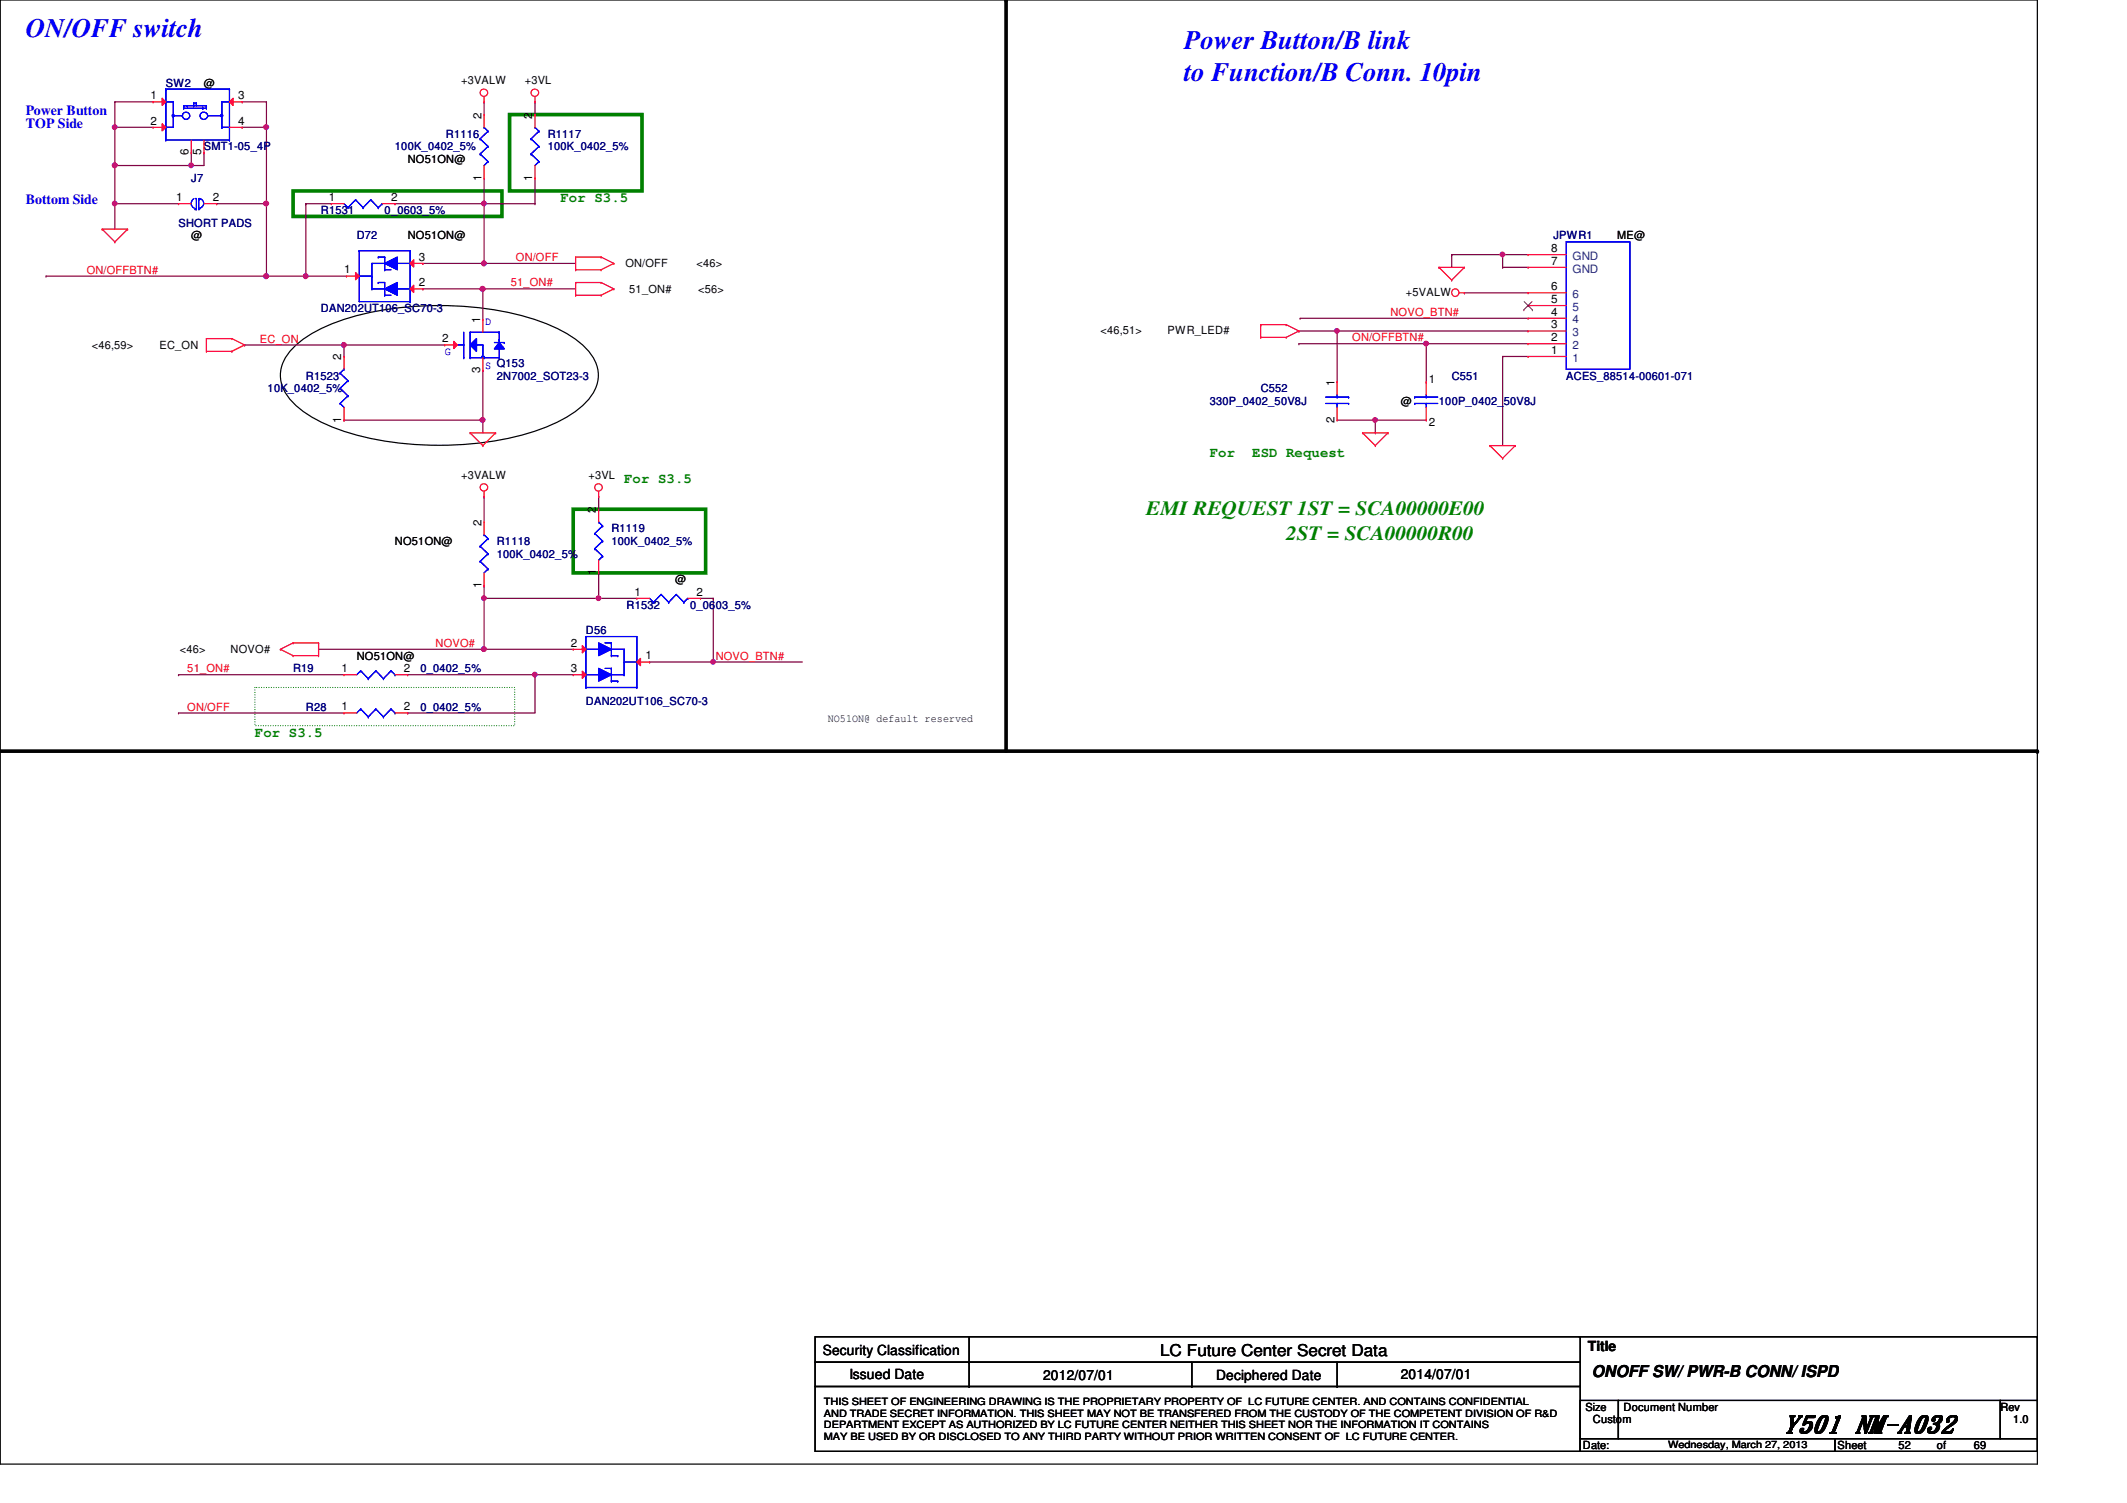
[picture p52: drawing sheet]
<svg xmlns="http://www.w3.org/2000/svg" width="297mm" height="210mm" viewBox="0 0 297 210" stroke-linecap="round" stroke-linejoin="round" font-family="sans-serif">
<defs><g id="words">
<g font-size="3.7" fill="#00f">
<text x="3.6" y="5.1">ON/OFF switch</text>
<text x="165.4" y="6.9">Power Button/B link</text>
<text x="165.4" y="11.3">to Function/B Conn. 10pin</text>
</g>
<text font-size="3.4" x="249" y="200">Y501 NM-A032</text>
<g font-size="2.8" fill="#008000">
<text x="160.1" y="71.9">EMI REQUEST 1ST = SCA00000E00</text>
<text x="179.6" y="75.5">2ST = SCA00000R00</text>
</g>
<g font-size="2.3">
<text x="162" y="189.3">LC Future Center Secret Data</text>
<text x="222.3" y="192.3">ONOFF SW/ PWR-B CONN/ ISPD</text>
</g>
<g font-size="1.9" fill="#00f">
<text x="3.6" y="17.8">TOP Side</text>
<text x="3.6" y="16">Power Button</text>
<text x="3.6" y="28.5">Bottom Side</text>
</g>
<g font-size="1.9" fill="#008000">
<text x="78.3" y="28.3">For S3.5</text>
<text x="168.9" y="63.8">For</text>
<text x="174.9" y="63.8">ESD Request</text>
<text x="87.2" y="67.4">For S3.5</text>
<text x="35.6" y="103">For S3.5</text>
</g>
<g font-size="1.9">
<text x="114.9" y="189.2">Security Classification</text>
<text x="221.7" y="188.7">Title</text>
<text x="118.6" y="192.6">Issued Date</text>
<text x="145.7" y="192.7">2012/07/01</text>
<text x="169.8" y="192.7">Deciphered Date</text>
<text x="195.6" y="192.6">2014/07/01</text>
</g>
<g font-size="1.6">
<text x="64.4" y="11.8">+3VALW</text>
<text x="73.3" y="11.8">+3VL</text>
<text x="21" y="17.4">2</text>
<text x="21" y="13.8">1</text>
<text x="28.5" y="12.1">@</text>
<text x="33.3" y="13.8">3</text>
<text x="33.3" y="17.4">4</text>
<text x="67.2" y="16.6" transform="rotate(-90 67.2 16.6)">2</text>
<text x="74.3" y="16.6" transform="rotate(-90 74.3 16.6)">2</text>
<text x="26.3" y="21.7" transform="rotate(-90 26.3 21.7)">6</text>
<text x="28.1" y="21.7" transform="rotate(-90 28.1 21.7)">5</text>
<text x="56.9" y="22.8">NO51ON@</text>
<text x="24.6" y="28.1">1</text>
<text x="29.7" y="28.1">2</text>
<text x="45.9" y="28.1">1</text>
<text x="54.6" y="28.1">2</text>
<text x="67.2" y="25.2" transform="rotate(-90 67.2 25.2)">1</text>
<text x="74.3" y="25.2" transform="rotate(-90 74.3 25.2)">1</text>
<text x="26.7" y="33.4">@</text>
<text x="56.9" y="33.4">NO51ON@</text>
<text x="216.6" y="35.2">8</text>
<text x="225.8" y="33.4">ME@</text>
<text x="48" y="38.2">1</text>
<text x="58.5" y="40">2</text>
<text x="58.5" y="36.4">3</text>
<text x="87.3" y="37.3">ON/OFF</text>
<text x="87.9" y="40.9">51_ON#</text>
<text x="97.3" y="37.3">&lt;46&gt;</text>
<text x="97.5" y="40.9">&lt;56&gt;</text>
<text x="196.3" y="41.3">+5VALW</text>
<text x="216.6" y="40.5">6</text>
<text x="216.6" y="37">7</text>
<text x="61.8" y="47.8">2</text>
<text x="67.1" y="45.2" transform="rotate(-90 67.1 45.2)">1</text>
<text x="153.7" y="46.6">&lt;46,51&gt;</text>
<text x="163.1" y="46.6">PWR_LED#</text>
<text x="216.6" y="47.6">2</text>
<text x="216.6" y="45.8">3</text>
<text x="216.6" y="44.1">4</text>
<text x="216.6" y="42.3">5</text>
<text x="12.8" y="48.7">&lt;46,59&gt;</text>
<text x="22.3" y="48.7">EC_ON</text>
<text x="47.7" y="50.3" transform="rotate(-90 47.7 50.3)">2</text>
<text x="67.1" y="52.1" transform="rotate(-90 67.1 52.1)">3</text>
<text x="186.3" y="53.9" transform="rotate(-90 186.3 53.9)">1</text>
<text x="199.6" y="53.5">1</text>
<text x="216.6" y="49.4">1</text>
<text x="47.7" y="59" transform="rotate(-90 47.7 59)">1</text>
<text x="186.3" y="59" transform="rotate(-90 186.3 59)">2</text>
<text x="195.6" y="56.6">@</text>
<text x="199.6" y="59.6">2</text>
<text x="64.4" y="66.9">+3VALW</text>
<text x="82.2" y="66.9">+3VL</text>
<text x="83.2" y="71.7" transform="rotate(-90 83.2 71.7)">2</text>
<text x="55.2" y="76.1">NO51ON@</text>
<text x="67.2" y="73.4" transform="rotate(-90 67.2 73.4)">2</text>
<text x="67.2" y="82.1" transform="rotate(-90 67.2 82.1)">1</text>
<text x="83.2" y="80.3" transform="rotate(-90 83.2 80.3)">1</text>
<text x="88.6" y="83.2">1</text>
<text x="94.3" y="81.4">@</text>
<text x="97.3" y="83.2">2</text>
<text x="25.1" y="91.2">&lt;46&gt;</text>
<text x="32.2" y="91.2">NOVO#</text>
<text x="47.7" y="93.9">1</text>
<text x="49.8" y="92.1">NO51ON@</text>
<text x="56.4" y="93.9">2</text>
<text x="79.7" y="90.3">2</text>
<text x="79.7" y="93.9">3</text>
<text x="90.2" y="92.1">1</text>
<text x="47.7" y="99.2">1</text>
<text x="56.4" y="99.2">2</text>
<text x="115.6" y="100.8">NO51ON@ default reserved</text>
<text x="221.4" y="197">Size</text>
<text x="226.7" y="197">Document Number</text>
<text x="279.4" y="197">Rev</text>
<text x="221.1" y="202.4">Date:</text>
<text x="222.5" y="198.8">Custom</text>
<text x="256.6" y="202.4">Sheet</text>
<text x="265.1" y="202.4">52</text>
<text x="270.5" y="202.4">of</text>
<text x="275.6" y="202.4">69</text>
<text x="281.1" y="198.8">1.0</text>
</g>
<g font-size="1.6" fill="#000080">
<text x="23.2" y="12.1">SW2</text>
<text x="28.5" y="21">SMT1-05_4P</text>
<text x="55.2" y="21">100K_0402_5%</text>
<text x="62.3" y="19.2">R1116</text>
<text x="76.5" y="19.2">R1117</text>
<text x="76.5" y="21">100K_0402_5%</text>
<text x="26.7" y="25.4">J7</text>
<text x="44.8" y="29.9">R1531</text>
<text x="53.7" y="29.9">0_0603_5%</text>
<text x="24.9" y="31.7">SHORT PADS</text>
<text x="49.8" y="33.4">D72</text>
<text x="217" y="33.4">JPWR1</text>
<text x="44.8" y="43.6">DAN202UT106_SC70-3</text>
<text x="42.7" y="53">R1523</text>
<text x="69.4" y="53">2N7002_SOT23-3</text>
<text x="202.7" y="53">C551</text>
<text x="218.7" y="53">ACES_88514-00601-071</text>
<text x="37.4" y="54.8">10K_0402_5%</text>
<text x="168.9" y="56.6">330P_0402_50V8J</text>
<text x="176.1" y="54.8">C552</text>
<text x="201" y="56.6">100P_0402_50V8J</text>
<text x="69.4" y="76.1">R1118</text>
<text x="69.4" y="77.9">100K_0402_5%</text>
<text x="85.4" y="74.3">R1119</text>
<text x="85.4" y="76.1">100K_0402_5%</text>
<text x="81.8" y="88.6">D56</text>
<text x="87.5" y="85">R1532</text>
<text x="96.4" y="85">0_0603_5%</text>
<text x="40.9" y="93.9">R19</text>
<text x="58.7" y="93.9">0_0402_5%</text>
<text x="42.7" y="99.2">R28</text>
<text x="58.7" y="99.2">0_0402_5%</text>
<text x="81.8" y="98.5">DAN202UT106_SC70-3</text>
</g>
<g font-size="1.6" fill="#f00">
<text x="12.1" y="38.2">ON/OFFBTN#</text>
<text x="71.3" y="40">51_ON#</text>
<text x="72" y="36.4">ON/OFF</text>
<text x="36.3" y="47.8">EC_ON</text>
<text x="188.8" y="47.7">ON/OFFBTN#</text>
<text x="194.2" y="44.1">NOVO_BTN#</text>
<text x="26.2" y="93.9">51_ON#</text>
<text x="60.8" y="90.3">NOVO#</text>
<text x="99.9" y="92.1">NOVO_BTN#</text>
<text x="26.2" y="99.2">ON/OFF</text>
</g>
<g font-size="1.6" fill="#004080">
<text x="219.6" y="41.6">6</text>
<text x="219.6" y="36.3">GND</text>
<text x="219.6" y="38.1">GND</text>
<text x="219.6" y="46.9">3</text>
<text x="219.6" y="45.2">4</text>
<text x="219.6" y="43.4">5</text>
<text x="219.6" y="50.5">1</text>
<text x="219.6" y="48.7">2</text>
</g>
<g font-size="1.6" fill="#00f">
<text x="67.8" y="45.3">D</text>
<text x="62.1" y="49.6">G</text>
<text x="67.8" y="51.6">S Q153</text>
</g>
<g font-size="1.4">
<text x="115.1" y="196.2">THIS SHEET OF ENGINEERING DRAWING IS THE PROPRIETARY PROPERTY OF LC FUTURE CENTER. AND CONTAINS CONFIDENTIAL</text>
<text x="115.1" y="197.8">AND TRADE SECRET INFORMATION. THIS SHEET MAY NOT BE TRANSFERED FROM THE CUSTODY OF THE COMPETENT DIVISION OF R&amp;D</text>
<text x="115.1" y="199.5">DEPARTMENT EXCEPT AS AUTHORIZED BY LC FUTURE CENTER NEITHER THIS SHEET NOR THE INFORMATION IT CONTAINS</text>
<text x="115.1" y="201.1">MAY BE USED BY OR DISCLOSED TO ANY THIRD PARTY WITHOUT PRIOR WRITTEN CONSENT OF LC FUTURE CENTER.</text>
<text x="233" y="202.2">Wednesday, March 27, 2013</text>
</g>
</g></defs>
<path d="M0 0h284.5v204.5h-284.5zM40.7 48.8a17 17 0 0 1 7.2-4.1 46.5 46.5 0 0 1 26.9 0 17.1 17.1 0 0 1 7.2 4.1 4.9 4.9 0 0 1 0 7.2 17.1 17.1 0 0 1-7.2 4.2 46.2 46.2 0 0 1-26.9 0 17 17 0 0 1-7.2-4.2 4.9 4.9 0 0 1 0-7.2z" fill="none" stroke="#000" stroke-width=".17"/>
<path d="M140.5 0v104.9M0 104.9h284.5" fill="none" stroke="#000" stroke-width=".51"/>
<g fill="#000">
<circle cx="140.5" cy="0" r=".25"/>
<circle cx="284.5" cy="104.9" r=".25"/>
</g>
<path d="M35.6 96h36.3v5.3h-36.3z" fill="none" stroke="#008000" stroke-width=".17" stroke-dasharray="0 .3"/>
<path d="M71.2 16h18.5v10.7h-18.5zM40.9 26.7h29.2v3.5h-29.2zM80 71.1h18.5v8.9h-18.5z" fill="none" stroke="#008000" stroke-width=".51"/>
<path d="M16 23.1h.1M16 23.1v5.3M24.9 99.6h.1M24.9 99.6h23.1M56.9 99.6h.1M67.6 81.8h.1M67.6 81.8v1.8M74.7 94.2h.1M74.7 94.2v5.4h-17.8" fill="none" stroke="#800040" stroke-width=".17"/>
<circle cx="16" cy="23.1" r=".32" fill="#f0f"/>
<circle cx="16" cy="23.1" r=".32" fill="none" stroke="#f0f" stroke-width=".17"/>
<path d="M83.6 83.6h.1M83.6 83.6h5.3M97.8 83.6h1.8M99.6 83.6h.1M99.6 92.5h.1M99.6 83.6v8.9" fill="none" stroke="#800040" stroke-width=".17"/>
<circle cx="99.6" cy="92.4" r=".32" fill="#f0f"/>
<circle cx="99.6" cy="92.4" r=".32" fill="none" stroke="#f0f" stroke-width=".17"/>
<path d="M37.2 28.4h.1M37.2 28.4v10.2M34.2 48.2h.1M34.2 48.2h13.8M56.9 94.2h17.8M74.7 94.2h.1M90.7 92.5h.1M90.7 92.5h8.9" fill="none" stroke="#800040" stroke-width=".17"/>
<circle cx="37.2" cy="28.4" r=".33" fill="#f0f"/>
<circle cx="37.2" cy="28.4" r=".33" fill="none" stroke="#f0f" stroke-width=".17"/>
<path d="M6.4 38.6h.1M6.4 38.6h30.8M67.6 83.6h.1M67.6 83.6v7.1" fill="none" stroke="#800040" stroke-width=".17"/>
<circle cx="67.6" cy="90.7" r=".32" fill="#f0f"/>
<circle cx="67.6" cy="90.7" r=".32" fill="none" stroke="#f0f" stroke-width=".17"/>
<path d="M67.6 28.4h.1M67.6 28.4v8.4M48 48.2h.1M48 48.2v1.6M67.4 40.3h.1M67.4 40.3v4.3M24.9 94.2h.1M24.9 94.2h23.1M44.5 90.7h23.1M67.6 90.7h.1" fill="none" stroke="#800040" stroke-width=".17"/>
<circle cx="67.4" cy="40.3" r=".34" fill="#f0f"/>
<circle cx="67.4" cy="40.3" r=".34" fill="none" stroke="#f0f" stroke-width=".17"/>
<path d="M48 48.2h.1M48 48.2h14.1M59.1 40.3h.1M59.1 40.3h8.3" fill="none" stroke="#800040" stroke-width=".17"/>
<circle cx="48" cy="48.2" r=".33" fill="#f0f"/>
<circle cx="48" cy="48.2" r=".33" fill="none" stroke="#f0f" stroke-width=".17"/>
<path d="M42.7 38.6h.1M42.7 38.6h5.7M67.4 40.3h.1M67.4 40.3h13" fill="none" stroke="#800040" stroke-width=".17"/>
<circle cx="42.7" cy="38.6" r=".33" fill="#f0f"/>
<circle cx="42.7" cy="38.6" r=".33" fill="none" stroke="#f0f" stroke-width=".17"/>
<path d="M67.4 58.7h.1M67.4 51.7h.1M67.4 51.7v8.8" fill="none" stroke="#800040" stroke-width=".17"/>
<circle cx="67.4" cy="58.6" r=".33" fill="#f0f"/>
<circle cx="67.4" cy="58.6" r=".33" fill="none" stroke="#f0f" stroke-width=".17"/>
<path d="M59.1 36.8h.1M59.1 36.8h8.5" fill="none" stroke="#800040" stroke-width=".17"/>
<circle cx="67.6" cy="36.8" r=".33" fill="#f0f"/>
<circle cx="67.6" cy="36.8" r=".33" fill="none" stroke="#f0f" stroke-width=".17"/>
<path d="M33.8 14.2h.1M33.8 14.2h3.4M67.6 28.4h.1M67.6 28.4h7.1" fill="none" stroke="#800040" stroke-width=".17"/>
<circle cx="67.6" cy="28.4" r=".32" fill="#f0f"/>
<circle cx="67.6" cy="28.4" r=".32" fill="none" stroke="#f0f" stroke-width=".17"/>
<path d="M16 17.8h.1M16 14.2v3.6M33.8 17.8h.1M33.8 17.8h3.4M16 23.1h.1M16 23.1h10.7M74.7 28.4h.1M74.7 24.9v3.5" fill="none" stroke="#800040" stroke-width=".17"/>
<circle cx="16" cy="23.1" r=".32" fill="#f0f"/>
<circle cx="16" cy="23.1" r=".32" fill="none" stroke="#f0f" stroke-width=".17"/>
<path d="M37.2 17.8h.1M37.2 14.2v3.6M26.7 23.1h.1M26.7 23.1h1.8" fill="none" stroke="#800040" stroke-width=".17"/>
<circle cx="26.7" cy="23.1" r=".32" fill="#f0f"/>
<circle cx="26.7" cy="23.1" r=".32" fill="none" stroke="#f0f" stroke-width=".17"/>
<path d="M16 17.8h.1M16 14.2h.1M16 17.8v5.3M16 14.2h5.4M16 17.8h5.4M74.7 14.2h.1M74.7 14.2v1.8M26.7 21.3h.1M26.7 21.3v1.8" fill="none" stroke="#800040" stroke-width=".17"/>
<circle cx="16" cy="17.8" r=".32" fill="#f0f"/>
<circle cx="16" cy="17.8" r=".32" fill="none" stroke="#f0f" stroke-width=".17"/>
<path d="M28.5 21.3h.1M28.5 21.3v1.8M67.6 36.8h.1M67.6 36.8h12.8M67.6 90.7h.1M67.6 90.7h12.4" fill="none" stroke="#800040" stroke-width=".17"/>
<circle cx="67.6" cy="90.7" r=".32" fill="#f0f"/>
<circle cx="67.6" cy="90.7" r=".32" fill="none" stroke="#f0f" stroke-width=".17"/>
<path d="M37.2 17.8h.1M37.2 17.8v10.6h-6.9M30.3 28.4h.1M67.6 69.3h.1M67.6 69.3v3.6M99.6 92.5h.1M99.6 92.5h12.5" fill="none" stroke="#800040" stroke-width=".17"/>
<circle cx="37.2" cy="17.8" r=".33" fill="#f0f"/>
<circle cx="37.2" cy="17.8" r=".33" fill="none" stroke="#f0f" stroke-width=".17"/>
<path d="M16 28.4h.1M16 28.4h8.9M16 28.4v3.6" fill="none" stroke="#800040" stroke-width=".17"/>
<circle cx="16" cy="28.4" r=".32" fill="#f0f"/>
<circle cx="16" cy="28.4" r=".32" fill="none" stroke="#f0f" stroke-width=".17"/>
<path d="M74.7 94.2h.1M74.7 94.2h5.3" fill="none" stroke="#800040" stroke-width=".17"/>
<circle cx="74.7" cy="94.2" r=".32" fill="#f0f"/>
<circle cx="74.7" cy="94.2" r=".32" fill="none" stroke="#f0f" stroke-width=".17"/>
<path d="M67.6 14.2h.1M67.6 14.2v1.8M37.2 38.6h.1M42.7 28.4h.1M42.7 28.4h3.6M42.7 28.4v10.2h-5.5M55.2 28.4h.1M55.2 28.4h12.4" fill="none" stroke="#800040" stroke-width=".17"/>
<circle cx="37.2" cy="38.6" r=".34" fill="#f0f"/>
<circle cx="37.2" cy="38.6" r=".34" fill="none" stroke="#f0f" stroke-width=".17"/>
<path d="M67.6 28.4h.1M67.6 24.9v3.5M67.6 83.6h.1M67.6 83.6h16" fill="none" stroke="#800040" stroke-width=".17"/>
<circle cx="83.6" cy="83.5" r=".32" fill="#f0f"/>
<circle cx="83.6" cy="83.5" r=".32" fill="none" stroke="#f0f" stroke-width=".17"/>
<circle cx="67.6" cy="83.5" r=".32" fill="#f0f"/>
<circle cx="67.6" cy="83.5" r=".32" fill="none" stroke="#f0f" stroke-width=".17"/>
<path d="M209.8 35.6h.1M209.8 35.6h3.6M48 58.7h.1M48 58.7h19.4M83.6 69.3h.1M83.6 69.3v1.8M83.6 80h.1M83.6 80v3.6" fill="none" stroke="#800040" stroke-width=".17"/>
<circle cx="209.8" cy="35.5" r=".32" fill="#f0f"/>
<circle cx="209.8" cy="35.5" r=".32" fill="none" stroke="#f0f" stroke-width=".17"/>
<g fill="none" stroke="#800040" stroke-width=".17">
<path d="M202.7 35.6h.1M202.7 35.6h7.1M202.7 35.6v1.7M209.8 37.3h.1M209.8 35.6h.1M209.8 37.3h3.6M209.8 35.6v1.7M181.6 44.4h.1M181.6 44.4h31.8M186.7 46.2h.1M186.7 46.2h26.7M199.2 48h.1"/>
<path d="M199.2 48h14.2M204.5 40.9h.1M204.5 40.9h8.9"/>
</g>
<circle cx="199.1" cy="48" r=".32" fill="#f0f"/>
<circle cx="199.1" cy="48" r=".32" fill="none" stroke="#f0f" stroke-width=".17"/>
<path d="M192.1 58.7h.1M192.1 58.7h7.1M199.2 48h.1M199.2 48v5.3M209.8 49.8h.1M209.8 49.8h3.6M209.8 49.8v12.4" fill="none" stroke="#800040" stroke-width=".17"/>
<circle cx="192" cy="58.6" r=".32" fill="#f0f"/>
<circle cx="192" cy="58.6" r=".32" fill="none" stroke="#f0f" stroke-width=".17"/>
<path d="M181.4 48h.1M181.4 48h17.8M186.7 53.3h.1M186.7 58.7h5.4M186.7 46.2v7.1M192.1 58.7h.1M192.1 58.7v1.8M192.1 60.5h.1" fill="none" stroke="#800040" stroke-width=".17"/>
<circle cx="186.7" cy="46.2" r=".32" fill="#f0f"/>
<circle cx="186.7" cy="46.2" r=".32" fill="none" stroke="#f0f" stroke-width=".17"/>
<path d="M181.4 46.2h.1M181.4 46.2h5.3" fill="none" stroke="#800040" stroke-width=".17"/>
<g fill="none" stroke="#f00" stroke-width=".17">
<path d="M67.6 14.2h.1M67.6 16h.1M67.6 13.5v.7M67.6 16v1.8M74.7 14.2h.1M74.7 13.5v.7M14.3 32h.1M14.3 32h3.5M14.3 32l1.7 1.8M16 33.8h.1M17.8 32h.1M17.8 32l-1.8 1.8"/>
<path d="M67.6 24.9h.1M67.6 23.1v1.8M80.4 39.5h.1M80.4 37.7h.1M80.4 35.9h.1M80.4 39.5h3.5M80.4 35.9v1.8M80.4 39.5v1.7M80.4 35.9h3.5M80.4 37.7h3.5M83.9 39.5h.1M83.9 35.9h.1"/>
<path d="M83.9 37.7h.1M83.9 39.5l1.8 .8M83.9 35.9l1.8 .9M85.7 36.8h.1M85.7 36.8l-1.8 .9M201 37.3h.1M201 37.3h3.5M201 37.3l1.7 1.8M202.7 39.1h.1M204.5 37.3h.1M204.5 37.3l-1.8 1.8M28.8 47.3h.1"/>
<path d="M28.8 49.1h.1M28.8 47.3h3.6M28.8 47.3v1.8M28.8 49.1h3.6M32.4 47.3h.1M32.4 49.1h.1M32.4 47.3l1.8 .9M34.2 48.2h.1M34.2 48.2l-1.8 .9M80.4 41.2h.1M80.4 41.2h3.5M83.9 41.2h.1"/>
<path d="M85.7 40.3h.1M85.7 40.3l-1.8 .9M176.1 47.1h.1M176.1 45.3h.1M176.1 45.3h3.5M176.1 47.1h3.5M176.1 45.3v1.8M179.6 45.3h.1M179.6 47.1h.1M179.6 45.3l1.8 .9M181.4 46.2h.1M181.4 46.2l-1.8 .9"/>
<path d="M199.2 53.3h.1M199.2 58.7h.1M199.2 53.3v1.8M199.2 56.9v1.8M203.8 40.9h.7M204.5 40.9h.1M65.7 60.5h.1M65.7 60.5h3.5M65.7 60.5l1.7 1.7M67.4 62.2h.1M67.6 69.3h.1M67.6 68.6v.7"/>
<path d="M69.2 60.5h.1M69.2 60.5l-1.8 1.7M83.6 69.3h.1M83.6 68.6v.7M190.3 60.5h.1M190.3 60.5h3.5M190.3 60.5l1.8 1.7M192.1 62.2h.1M193.8 60.5h.1M193.8 60.5l-1.7 1.7M208.1 62.2h.1M208.1 62.2h3.5"/>
<path d="M208.1 62.2l1.7 1.8M209.8 64h.1M211.6 62.2h.1M211.6 62.2l-1.8 1.8M39.2 90.7h.1M39.2 90.7l1.7 .9M40.9 89.8h.1M40.9 91.6h.1M40.9 89.8h3.6M40.9 89.8l-1.7 .9M40.9 91.6h3.6M44.5 91.6h.1"/>
<path d="M44.5 89.8h.1M44.5 89.8v1.8"/>
<circle cx="67.6" cy="12.9" r=".52"/>
<circle cx="74.7" cy="12.9" r=".52"/>
<circle cx="203.2" cy="40.9" r=".52"/>
<circle cx="67.6" cy="68.1" r=".52"/>
<circle cx="83.6" cy="68.1" r=".52"/>
</g>
<g fill="none" stroke="#000" stroke-width=".17">
<path d="M113.8 186.7h106.9v3.5h-106.9zM113.8 190.2h106.9v3.4h-106.9zM113.8 193.6h106.9v9.1h-106.9zM135.3 190.2h.1M135.3 193.6h.1M135.3 186.7v6.9M166.5 193.6h.1M166.5 190.2v3.4M186.7 193.6h.1M186.7 190.2v3.4M220.5 186.7h64M220.7 195.6h5.3v5.3h-5.3z"/>
<path d="M226 195.6h53.4v5.3h-53.4zM279.4 195.6h5.1v5.3h-5.1zM284.5 186.7h.1M284.5 186.7v8.9M220.7 200.9h35.5v1.8h-35.5zM256.2 200.9h28.3v1.8h-28.3z"/>
</g>
<g fill="none" stroke="#00f" stroke-width=".17">
<path d="M23.2 12.4h.1M23.2 19.6h.1M23.2 17.8h.1M23.2 12.4v7.2M23.2 12.4h8.8M23.2 19.6h8.8M23.2 14.2h1M24.1 16h.2v.2h-.2zM24.2 14.2h.1M24.2 16.2h.1M24.2 16.3h.1M24.2 16.3v1.5h-1"/>
<path d="M24.2 16.2h1.3M24.2 14.2v1.8M25.7 15.1h.1M25.7 14.8h.1M25.7 14.8h3.1M25.7 15.1h3.1M25.7 14.8v.3M26.2 14.8h.1M27 14.4h.1M27 14.8h.1M27 14.4h.4M27 14.4v.4"/>
<path d="M27.4 14.4h.1M27.4 14.4v.4M28.3 15.1h.1M28.8 14.8h.1M28.8 15.1h.1M28.8 14.8v.3M29 16.2h2M30.8 16h.3v.2h-.3zM31 17.8h.1M31 16.2h.1M31 16h.1M31 17.8h1"/>
<path d="M31 16.3v1.5M32 12.4h.1M32 19.6h.1M32 14.2h.1M32 12.4v7.2M32 14.2h-1v1.8M67.1 19.4h.1M67.1 19.4l1.1 1M67.6 17.8h.1M67.6 17.8l.6 .5M68.2 18.3h.1M68.2 18.3l-1.1 1.1"/>
<path d="M67.1 21.5h.1M67.1 21.5l1.1 1.1M68.2 22.6h.1M68.2 20.4h.1M68.2 22.6l-.6 .5M68.2 20.4l-1.1 1.1M197.6 56.3h.1M197.6 55.5h.1M197.6 56.3h3.2M197.6 55.5h3.2M199.2 55.5h.1M199.2 56.3h.1"/>
<path d="M199.2 55.1v.4M199.2 56.3v.6"/>
<circle cx="26" cy="16.2" r=".51"/>
<circle cx="28.5" cy="16.2" r=".52"/>
</g>
<path d="M32.6 13.7v1l-.6-.5z" fill="#f00"/>
<path d="M32 14.2h1.8M32.6 13.7v1l-.6-.5zM33.8 14.2h.1" fill="none" stroke="#f00" stroke-width=".17"/>
<path d="M22.6 17.3l.6 .5-.6 .5z" fill="#f00"/>
<path d="M21.4 17.8h.1M21.4 17.8h1.8M22.6 17.3l.6 .5-.6 .5z" fill="none" stroke="#f00" stroke-width=".17"/>
<path d="M22.6 13.7l.6 .5-.6 .5z" fill="#f00"/>
<path d="M21.4 14.2h.1M21.4 14.2h1.8M22.6 13.7l.6 .5-.6 .5zM26.7 19.6v1.7M28.5 19.6v1.7M32 17.8h1.8M33.8 17.8h.1M26.7 21.3h.1M28.5 21.3h.1" fill="none" stroke="#f00" stroke-width=".17"/>
<path d="M65.7 48.2l.8-.9v1.8z" fill="#00f"/>
<path d="M65.7 48.2l.8-.9v1.8z" fill="none" stroke="#00f" stroke-width=".17"/>
<path d="M69.7 47.8l.7 .9h-1.4z" fill="#00f"/>
<g fill="none" stroke="#00f" stroke-width=".17">
<path d="M63.9 48.2h.9M64.8 48.2h.1M64.8 50h.1M64.8 46.4v3.6M65.7 46.4h.1M65.7 50h.1M65.7 46.4h4M65.7 46.4v3.6M65.7 50h4M66.5 48.2h.1M66.5 48.2h.9M67.3 49.8h.1"/>
<path d="M67.3 49.8v.2M67.3 49.8h.3M67.4 50h.1M67.4 48.2h.1M67.4 48.2v1.8M67.6 49.8h.1M67.6 50h.1M67.6 49.8v.2M69 47.8h1.4M69.7 47.8l.7 .9h-1.4zM69.7 46.4h.1M69.7 47.5h.1"/>
<path d="M69.7 50h.1M69.7 48.7h.1M69.7 46.4v1.4M69.7 48.7v1.3M70.4 47.8h.1"/>
</g>
<path d="M65.7 48.2l.8-.9v1.8z" fill="#00f"/>
<path d="M65.7 48.2l.8-.9v1.8z" fill="none" stroke="#00f" stroke-width=".17"/>
<path d="M69.7 47.8l.7 .9h-1.4z" fill="#00f"/>
<g fill="none" stroke="#00f" stroke-width=".17">
<path d="M63.9 48.2h.9M64.8 48.2h.1M64.8 50h.1M64.8 46.4v3.6M65.7 46.4h.1M65.7 50h.1M65.7 46.4h4M65.7 46.4v3.6M65.7 50h4M66.5 48.2h.1M66.5 48.2h.9M67.3 49.8h.1"/>
<path d="M67.3 49.8v.2M67.3 49.8h.3M67.4 50h.1M67.4 48.2h.1M67.4 48.2v1.8M67.6 49.8h.1M67.6 50h.1M67.6 49.8v.2M69 47.8h1.4M69.7 47.8l.7 .9h-1.4zM69.7 46.4h.1M69.7 47.5h.1"/>
<path d="M69.7 50h.1M69.7 48.7h.1M69.7 46.4v1.4M69.7 48.7v1.3M70.4 47.8h.1"/>
</g>
<path d="M63.4 47.7l.5 .5-.5 .5z" fill="#f00"/>
<path d="M62.1 48.2h.1M62.1 48.2h1.8M63.4 47.7l.5 .5-.5 .5zM67.4 44.6h.1M67.4 51.7h.1M67.4 44.6v1.8M67.4 50v1.7M186.7 53.3h.1M186.7 58.7h.1M186.7 53.3v1.8M186.7 56.9v1.8" fill="none" stroke="#f00" stroke-width=".17"/>
<path d="M185.1 56.3h3.2M185.1 55.5h3.2M186.7 55.5h.1M186.7 56.3h.1M186.7 55.1v.4M186.7 56.3v.6M188.3 56.3h.1M188.3 55.5h.1" fill="none" stroke="#00f" stroke-width=".17"/>
<path d="M53.7 40.3l1.8-.8v1.7z" fill="#00f"/>
<path d="M53.7 40.3l1.8-.8v1.7z" fill="none" stroke="#00f" stroke-width=".17"/>
<path d="M53.7 36.8l1.8-.9v1.8z" fill="#00f"/>
<g fill="none" stroke="#00f" stroke-width=".17">
<path d="M50.2 35h.1M50.2 35v7.1h7.1M50.2 35h7.1M50.2 38.6h1.7M51.9 38.6h.1M51.9 36.8h.1M51.9 36.8h1.8M51.9 36.8v3.5M52.8 39.5h.1M52.8 35.9h.1M52.8 39.5h.9M52.8 35.9h.9"/>
<path d="M53.7 36.8l1.8-.9v1.8zM53.7 39.5h.1M53.7 35.9h.1M53.7 36.8h.1M53.7 37.7h.1M53.7 35.9v1.8M53.7 39.5v1.7M53.7 37.7h.9M55.5 36.8h.1M55.5 36.8h1.8M57.3 35h.1M57.3 35v7.1"/>
<path d="M51.9 40.3h.1M51.9 40.3h1.8M53.7 41.2h.1M53.7 41.2h.9M55.5 40.3h.1M55.5 40.3h1.8M57.3 42.1h.1"/>
</g>
<path d="M53.7 40.3l1.8-.8v1.7z" fill="#00f"/>
<path d="M53.7 40.3l1.8-.8v1.7z" fill="none" stroke="#00f" stroke-width=".17"/>
<path d="M53.7 36.8l1.8-.9v1.8z" fill="#00f"/>
<g fill="none" stroke="#00f" stroke-width=".17">
<path d="M50.2 35h.1M50.2 35v7.1h7.1M50.2 35h7.1M50.2 38.6h1.7M51.9 38.6h.1M51.9 36.8h.1M51.9 36.8h1.8M51.9 36.8v3.5M52.8 39.5h.1M52.8 35.9h.1M52.8 39.5h.9M52.8 35.9h.9"/>
<path d="M53.7 36.8l1.8-.9v1.8zM53.7 39.5h.1M53.7 35.9h.1M53.7 36.8h.1M53.7 37.7h.1M53.7 35.9v1.8M53.7 39.5v1.7M53.7 37.7h.9M55.5 36.8h.1M55.5 36.8h1.8M57.3 35h.1M57.3 35v7.1"/>
<path d="M51.9 40.3h.1M51.9 40.3h1.8M53.7 41.2h.1M53.7 41.2h.9M55.5 40.3h.1M55.5 40.3h1.8M57.3 42.1h.1"/>
</g>
<path d="M57.3 40.3l.5-.5v1.1z" fill="#f00"/>
<path d="M57.3 40.3l.5-.5v1.1zM57.3 40.3h1.8M59.1 40.3h.1" fill="none" stroke="#f00" stroke-width=".17"/>
<path d="M57.3 36.8l.5-.5v1z" fill="#f00"/>
<path d="M57.3 36.8l.5-.5v1zM57.3 36.8h1.8M59.1 36.8h.1" fill="none" stroke="#f00" stroke-width=".17"/>
<path d="M49.7 38.1l.5 .5-.5 .5z" fill="#f00"/>
<path d="M48.4 38.6h.1M48.4 38.6h1.8M49.7 38.1l.5 .5-.5 .5zM48 99.6h.1M48 99.6h1.8M55.2 99.6h1.7M56.9 99.6h.1" fill="none" stroke="#f00" stroke-width=".17"/>
<path d="M50.4 99h.1M50.4 99l-.6 .6M50.4 99l1 1.1M52.5 99h.1M52.5 99l-1.1 1.1M52.5 99l1 1.1M54.6 99h.1M54.6 99l-1.1 1.1M54.6 99l.6 .6M55.2 99.6h.1M51.4 100.1h.1M53.5 100.1h.1" fill="none" stroke="#00f" stroke-width=".17"/>
<path d="M83.6 89.8l1.8 .9-1.8 .9z" fill="#00f"/>
<path d="M83.6 89.8l1.8 .9-1.8 .9z" fill="none" stroke="#00f" stroke-width=".17"/>
<path d="M83.6 93.3l1.8 .9-1.8 .9z" fill="#00f"/>
<g fill="none" stroke="#00f" stroke-width=".17">
<path d="M81.8 88.9h.1M81.8 96h.1M81.8 90.7h1.8M81.8 88.9h7.1v7.1M81.8 96h7.1M81.8 88.9v7.1M81.8 94.2h1.8M83.6 93.3l1.8 .9-1.8 .9zM83.6 90.7h.1M83.6 94.2h.1M84.5 89.8h.9M84.5 93.3h.9"/>
<path d="M85.4 91.6h.1M85.4 95.1h.1M85.4 94.2h.1M85.4 89.8h.1M85.4 93.3h.1M85.4 90.7h1.8M85.4 94.2h1.8M85.4 89.8v1.8M85.4 93.3v1.8M85.4 91.6h.9M85.4 95.1h.9M86.3 91.6h.1"/>
<path d="M86.3 95.1h.1M87.2 92.5h.1M87.2 90.7h.1M87.2 94.2h.1M87.2 92.5h1.7M87.2 90.7v3.5M88.9 96h.1"/>
</g>
<path d="M83.6 89.8l1.8 .9-1.8 .9z" fill="#00f"/>
<path d="M83.6 89.8l1.8 .9-1.8 .9z" fill="none" stroke="#00f" stroke-width=".17"/>
<path d="M83.6 93.3l1.8 .9-1.8 .9z" fill="#00f"/>
<g fill="none" stroke="#00f" stroke-width=".17">
<path d="M81.8 88.9h.1M81.8 96h.1M81.8 90.7h1.8M81.8 88.9h7.1v7.1M81.8 96h7.1M81.8 88.9v7.1M81.8 94.2h1.8M83.6 93.3l1.8 .9-1.8 .9zM83.6 90.7h.1M83.6 94.2h.1M84.5 89.8h.9M84.5 93.3h.9"/>
<path d="M85.4 91.6h.1M85.4 95.1h.1M85.4 94.2h.1M85.4 89.8h.1M85.4 93.3h.1M85.4 90.7h1.8M85.4 94.2h1.8M85.4 89.8v1.8M85.4 93.3v1.8M85.4 91.6h.9M85.4 95.1h.9M86.3 91.6h.1"/>
<path d="M86.3 95.1h.1M87.2 92.5h.1M87.2 90.7h.1M87.2 94.2h.1M87.2 92.5h1.7M87.2 90.7v3.5M88.9 96h.1"/>
</g>
<path d="M81.3 90.2l.5 .5-.5 .5z" fill="#f00"/>
<path d="M80 90.7h.1M80 90.7h1.8M81.3 90.2l.5 .5-.5 .5z" fill="none" stroke="#f00" stroke-width=".17"/>
<path d="M81.3 93.7l.5 .5-.5 .5z" fill="#f00"/>
<path d="M80 94.2h.1M80 94.2h1.8M81.3 93.7l.5 .5-.5 .5z" fill="none" stroke="#f00" stroke-width=".17"/>
<path d="M88.9 92.5l.5-.6v1.1z" fill="#f00"/>
<g fill="none" stroke="#f00" stroke-width=".17">
<path d="M74.7 16h.1M74.7 16v1.8M24.9 28.4h.1M24.9 28.4h1.8M28.5 28.4h1.8M30.3 28.4h.1M46.3 28.4h.1M46.3 28.4h1.7M53.4 28.4h1.8M55.2 28.4h.1M74.7 24.9h.1M74.7 23.1v1.8"/>
<path d="M213.4 35.6h.1M213.4 37.3h.1M213.4 35.6h5.3M213.4 37.3h5.3M48 58.7h.1M48 49.8h.1M48 49.8v1.8M48 56.9v1.8M213.4 49.8h.1M213.4 48h.1M213.4 46.2h.1M213.4 44.4h.1"/>
<path d="M213.4 42.7h.1M213.4 40.9h.1M213.4 49.8h5.3M213.4 48h5.3M213.4 46.2h5.3M213.4 44.4h5.3M213.4 42.7h5.3M213.4 40.9h5.3M67.6 72.9h.1M67.6 72.9v1.8M83.6 71.1h.1M83.6 71.1v1.8"/>
<path d="M83.6 78.2v1.8M48 94.2h.1M48 94.2h1.8M55.2 94.2h1.7M56.9 94.2h.1M67.6 81.8h.1M67.6 80v1.8M83.6 80h.1M88.9 92.5l.5-.6v1.1zM88.9 83.6h.1M88.9 92.5h1.8M88.9 83.6h1.8"/>
<path d="M90.7 92.5h.1M96.1 83.6h1.7M97.8 83.6h.1"/>
</g>
<g fill="none" stroke="#00f" stroke-width=".17">
<path d="M74.2 19.4h.1M74.2 19.4l1.1 1M74.7 17.8h.1M74.7 17.8l.6 .5M75.3 18.3h.1M75.3 18.3l-1.1 1.1M27 27.8a.74 .74 0 0 0 .1 1.2M27.3 29.2h.1M27.3 27.7h.1M27.4 29.2h.1M27.4 27.7h.1M27.4 27.7v1.5"/>
<path d="M27.8 29.2h.1M27.8 27.7h.1M27.8 27.7v1.5M27.9 27.7a.69 .69 0 0 1 .5 .7 .69 .69 0 0 1-.5 .7M27.9 27.7h.1M48 28.4l.6 .6M48.6 29h.1M49.7 27.9h.1M49.7 27.9l-1.1 1.1M49.7 27.9l1 1.1M50.7 29h.1M51.8 27.9h.1"/>
<path d="M51.8 27.9l-1.1 1.1M51.8 27.9l1 1.1M52.8 29h.1M53.4 28.4h.1M53.4 28.4l-.6 .6M74.2 21.5h.1M74.2 21.5l1.1 1.1M75.3 22.6h.1M75.3 20.4h.1M75.3 22.6l-.6 .5M75.3 20.4l-1.1 1.1M218.7 33.8h8.9v17.8h-8.9z"/>
<path d="M47.5 56.3h.1M47.5 54.2h.1M47.5 52.1h.1M47.5 56.3l.5 .6M47.5 54.2l1.1 1.1M47.5 52.1l1.1 1.1M48 51.6h.1M48 51.6l-.5 .5M48.6 55.3h.1M48.6 53.2h.1M48.6 55.3l-1.1 1M48.6 53.2l-1.1 1"/>
<path d="M67.1 78.4h.1M67.1 76.3h.1M67.1 78.4l1.1 1.1M67.1 76.3l1.1 1M67.6 74.7h.1M67.6 74.7l.6 .5M68.2 79.5h.1M68.2 77.3h.1M68.2 75.2h.1M68.2 79.5l-.6 .5M68.2 77.3l-1.1 1.1M68.2 75.2l-1.1 1.1"/>
<path d="M83.1 76.6h.1M83.1 74.5h.1M83.1 76.6l1.1 1.1M83.1 74.5l1.1 1.1M83.6 72.9h.1M83.6 72.9l.6 .5M84.2 77.7h.1M84.2 75.6h.1M84.2 73.4h.1M84.2 77.7l-.6 .5M84.2 75.6l-1.1 1M84.2 73.4l-1.1 1.1"/>
<path d="M50.4 93.7h.1M50.4 93.7l-.6 .5M50.4 93.7l1 1.1M51.4 94.8h.1M52.5 93.7h.1M52.5 93.7l-1.1 1.1M52.5 93.7l1 1.1M53.5 94.8h.1M54.6 93.7h.1M54.6 93.7l-1.1 1.1M54.6 93.7l.6 .5M55.2 94.2h.1"/>
<path d="M90.7 83.6l.6 .5M91.3 84.1h.1M92.3 83h.1M92.3 83l-1 1.1M92.3 83l1.1 1.1M93.4 84.1h.1M94.4 83h.1M94.4 83l-1 1.1M94.4 83l1.1 1.1M95.5 84.1h.1M96.1 83.6h.1M96.1 83.6l-.6 .5"/>
</g>
<path d="M212.8 43.3h.1M212.8 42.1l1.2 1.2M213.9 42.1l-1.1 1.2M214 43.3h.1" fill="none" stroke="#804000" stroke-width=".14"/>
<circle cx="16" cy="23.1" r=".32" fill="#f0f"/>
<circle cx="16" cy="23.1" r=".32" fill="none" stroke="#f0f" stroke-width=".17"/>
<circle cx="99.6" cy="92.4" r=".32" fill="#f0f"/>
<circle cx="99.6" cy="92.4" r=".32" fill="none" stroke="#f0f" stroke-width=".17"/>
<circle cx="37.2" cy="28.4" r=".33" fill="#f0f"/>
<circle cx="37.2" cy="28.4" r=".33" fill="none" stroke="#f0f" stroke-width=".17"/>
<circle cx="67.6" cy="90.7" r=".32" fill="#f0f"/>
<circle cx="67.6" cy="90.7" r=".32" fill="none" stroke="#f0f" stroke-width=".17"/>
<circle cx="67.4" cy="40.3" r=".34" fill="#f0f"/>
<circle cx="67.4" cy="40.3" r=".34" fill="none" stroke="#f0f" stroke-width=".17"/>
<circle cx="48" cy="48.2" r=".33" fill="#f0f"/>
<circle cx="48" cy="48.2" r=".33" fill="none" stroke="#f0f" stroke-width=".17"/>
<circle cx="42.7" cy="38.6" r=".33" fill="#f0f"/>
<circle cx="42.7" cy="38.6" r=".33" fill="none" stroke="#f0f" stroke-width=".17"/>
<circle cx="67.4" cy="58.6" r=".33" fill="#f0f"/>
<circle cx="67.4" cy="58.6" r=".33" fill="none" stroke="#f0f" stroke-width=".17"/>
<circle cx="67.6" cy="36.8" r=".33" fill="#f0f"/>
<circle cx="67.6" cy="36.8" r=".33" fill="none" stroke="#f0f" stroke-width=".17"/>
<circle cx="67.6" cy="28.4" r=".32" fill="#f0f"/>
<circle cx="67.6" cy="28.4" r=".32" fill="none" stroke="#f0f" stroke-width=".17"/>
<circle cx="16" cy="23.1" r=".32" fill="#f0f"/>
<circle cx="16" cy="23.1" r=".32" fill="none" stroke="#f0f" stroke-width=".17"/>
<circle cx="26.7" cy="23.1" r=".32" fill="#f0f"/>
<circle cx="26.7" cy="23.1" r=".32" fill="none" stroke="#f0f" stroke-width=".17"/>
<circle cx="16" cy="17.8" r=".32" fill="#f0f"/>
<circle cx="16" cy="17.8" r=".32" fill="none" stroke="#f0f" stroke-width=".17"/>
<circle cx="67.6" cy="90.7" r=".32" fill="#f0f"/>
<circle cx="67.6" cy="90.7" r=".32" fill="none" stroke="#f0f" stroke-width=".17"/>
<circle cx="37.2" cy="17.8" r=".33" fill="#f0f"/>
<circle cx="37.2" cy="17.8" r=".33" fill="none" stroke="#f0f" stroke-width=".17"/>
<circle cx="16" cy="28.4" r=".32" fill="#f0f"/>
<circle cx="16" cy="28.4" r=".32" fill="none" stroke="#f0f" stroke-width=".17"/>
<circle cx="74.7" cy="94.2" r=".32" fill="#f0f"/>
<circle cx="74.7" cy="94.2" r=".32" fill="none" stroke="#f0f" stroke-width=".17"/>
<circle cx="37.2" cy="38.6" r=".34" fill="#f0f"/>
<circle cx="37.2" cy="38.6" r=".34" fill="none" stroke="#f0f" stroke-width=".17"/>
<circle cx="83.6" cy="83.5" r=".32" fill="#f0f"/>
<circle cx="83.6" cy="83.5" r=".32" fill="none" stroke="#f0f" stroke-width=".17"/>
<circle cx="67.6" cy="83.5" r=".32" fill="#f0f"/>
<circle cx="67.6" cy="83.5" r=".32" fill="none" stroke="#f0f" stroke-width=".17"/>
<circle cx="209.8" cy="35.5" r=".32" fill="#f0f"/>
<circle cx="209.8" cy="35.5" r=".32" fill="none" stroke="#f0f" stroke-width=".17"/>
<circle cx="199.1" cy="48" r=".32" fill="#f0f"/>
<circle cx="199.1" cy="48" r=".32" fill="none" stroke="#f0f" stroke-width=".17"/>
<circle cx="192" cy="58.6" r=".32" fill="#f0f"/>
<circle cx="192" cy="58.6" r=".32" fill="none" stroke="#f0f" stroke-width=".17"/>
<circle cx="186.7" cy="46.2" r=".32" fill="#f0f"/>
<circle cx="186.7" cy="46.2" r=".32" fill="none" stroke="#f0f" stroke-width=".17"/>
<use href="#words"/>
</svg>
